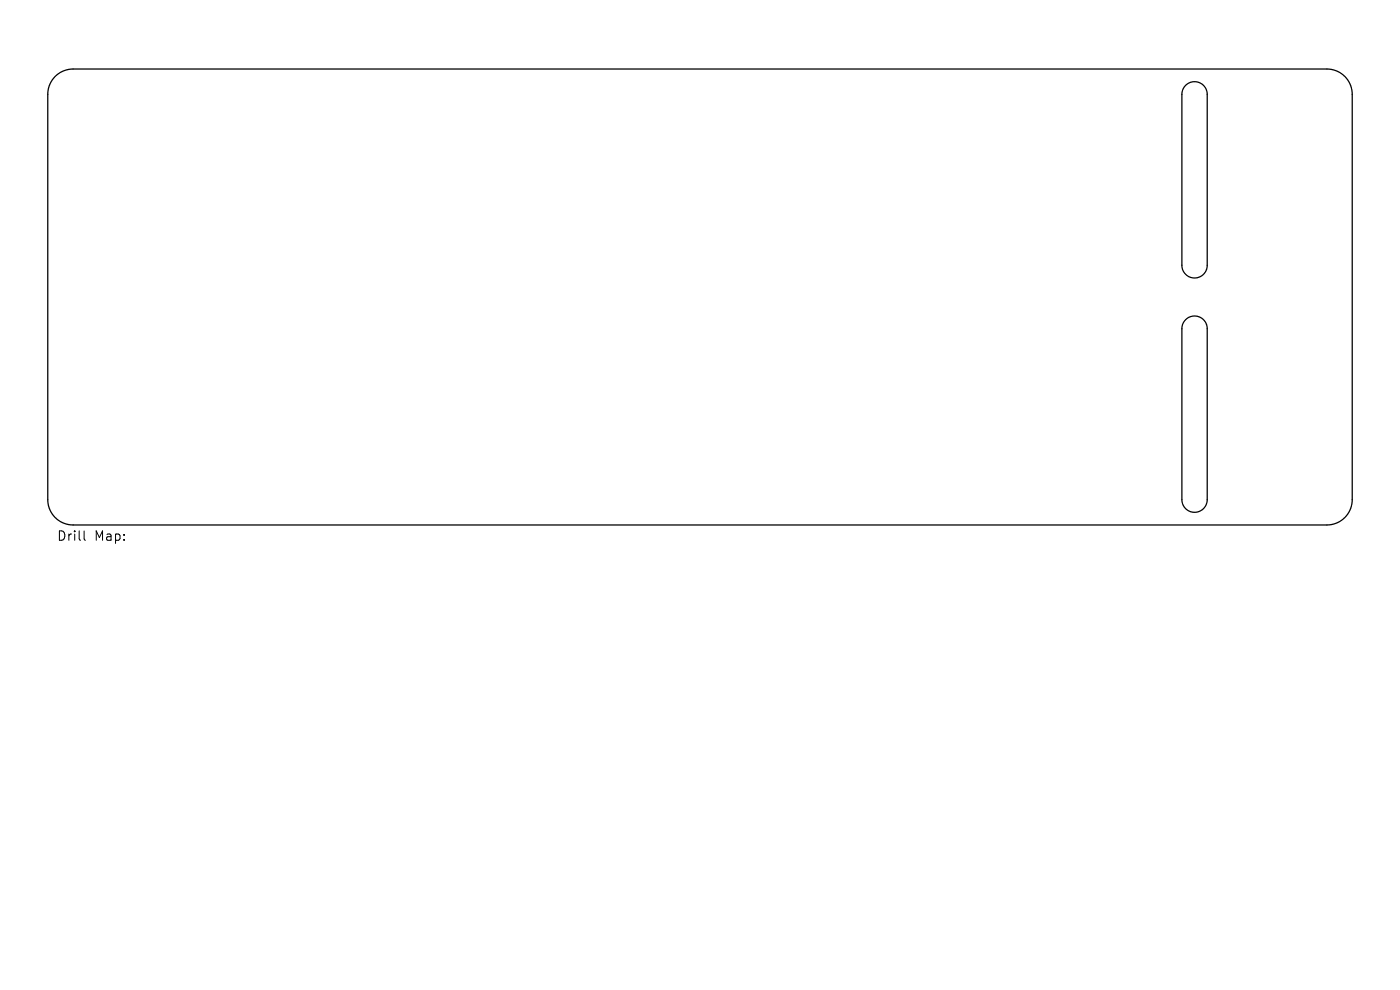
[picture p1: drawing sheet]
<svg xmlns="http://www.w3.org/2000/svg" width="297mm" height="210mm" viewBox="0 0 297 210" stroke-linecap="round" stroke-linejoin="round" font-family="sans-serif">
<defs><g id="words">
<g font-size="2.8">
<text x="12" y="115">Drill</text>
<text x="20" y="115">Map:</text>
</g>
</g></defs>
<path d="M11.7 16.2a5.4 5.4 0 0 1 3.8-1.6h266a5.4 5.4 0 0 1 5.4 5.4v86a5.4 5.4 0 0 1-5.4 5.4h-266a5.4 5.4 0 0 1-5.4-5.4v-86a5.4 5.4 0 0 1 1.6-3.8zM251.5 18.1a2.69 2.69 0 0 1 2.9-.6 2.69 2.69 0 0 1 1.7 2.5v36.3a2.69 2.69 0 0 1-2.7 2.7 2.69 2.69 0 0 1-2.7-2.7v-36.3a2.69 2.69 0 0 1 .8-1.9zM251.5 67.8a2.69 2.69 0 0 1 2.9-.6 2.69 2.69 0 0 1 1.7 2.5v36.3a2.69 2.69 0 0 1-2.7 2.7 2.69 2.69 0 0 1-2.7-2.7v-36.3a2.69 2.69 0 0 1 .8-1.9z" fill="none" stroke="#000" stroke-width=".27"/>
<path d="M17.8 112.6v1.7l.3 .3" fill="none" stroke="#000" stroke-width=".21"/>
<use href="#words"/>
</svg>
